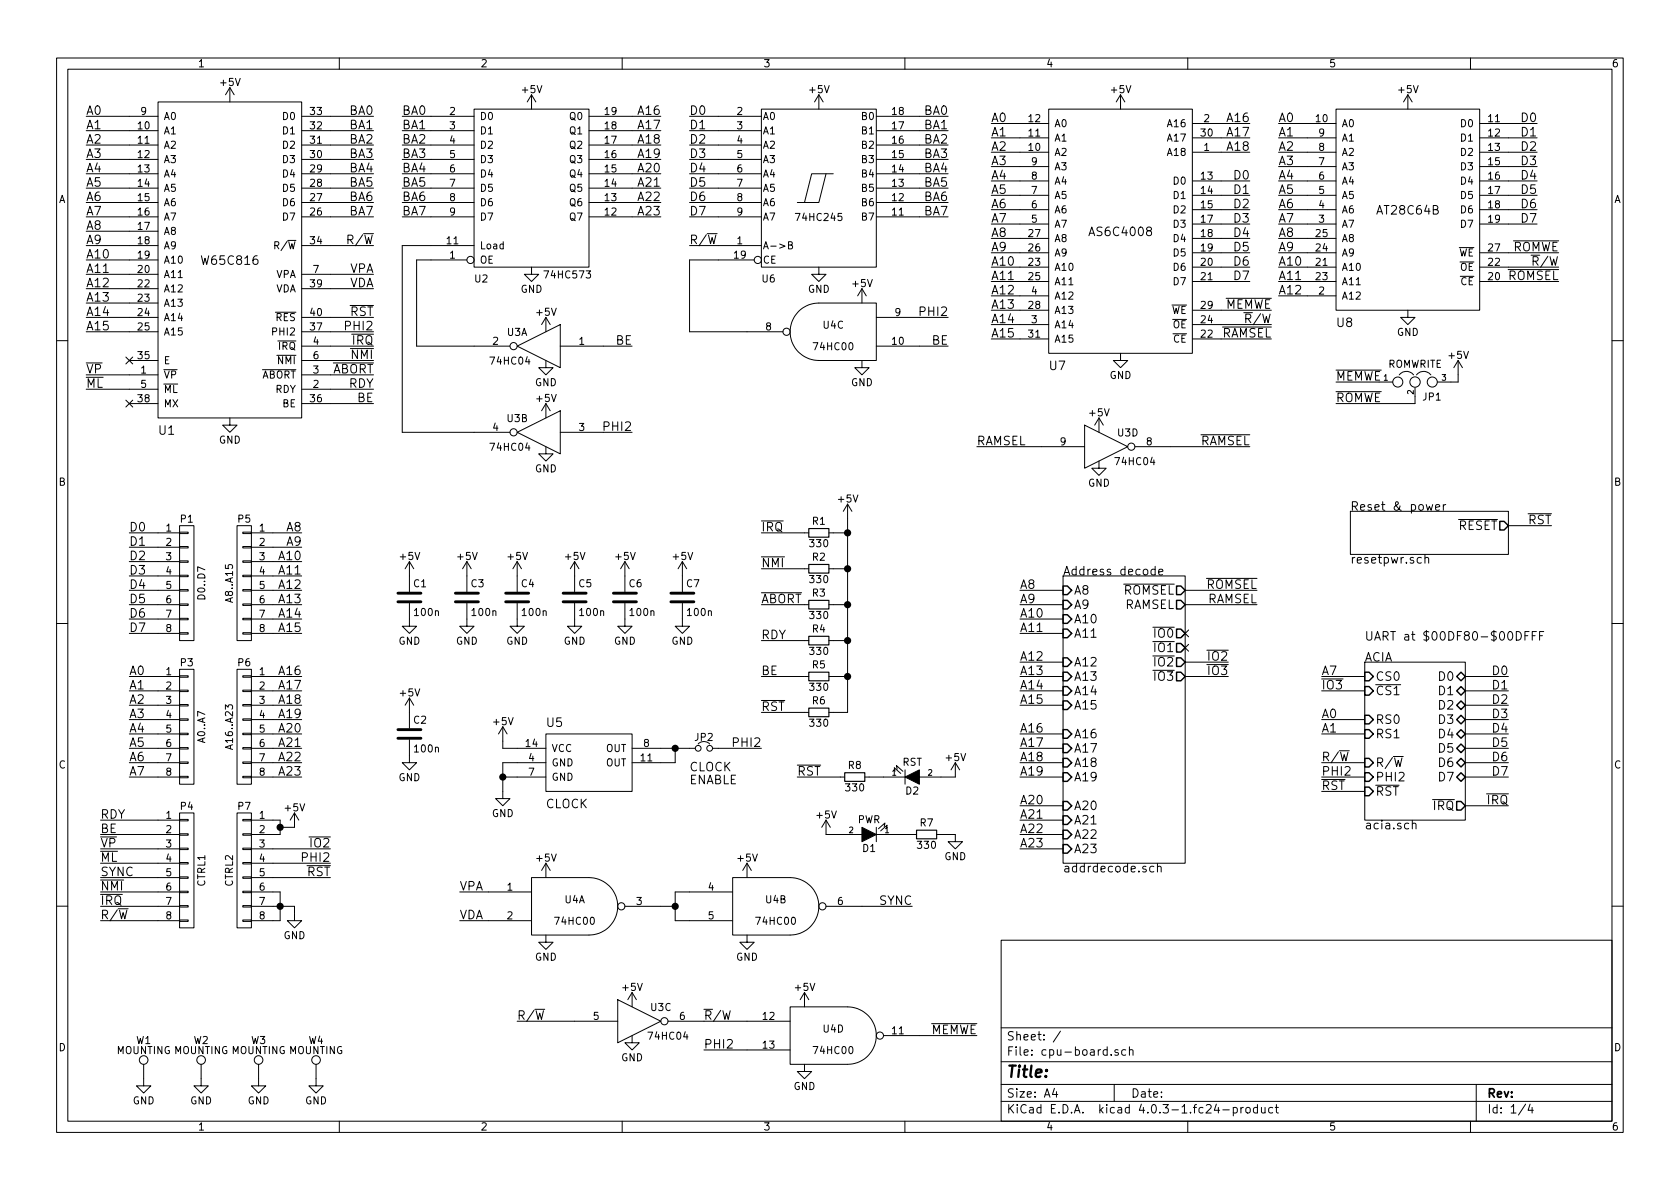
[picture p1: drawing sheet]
<svg xmlns="http://www.w3.org/2000/svg" width="297mm" height="210mm" viewBox="0 0 297 210" stroke-linecap="round" stroke-linejoin="round" font-family="sans-serif">
<defs><g id="words">
<text font-size="2.8" x="178" y="190.5">Title:</text>
<g font-size="2.1">
<text x="15.2" y="20.3">A0</text>
<text x="15.2" y="22.9">A1</text>
<text x="61.8" y="20.3">BA0</text>
<text x="61.8" y="22.9">BA1</text>
<text x="71.1" y="20.3">BA0</text>
<text x="71.1" y="22.9">BA1</text>
<text x="113" y="20.3">A16</text>
<text x="113" y="22.9">A17</text>
<text x="121.9" y="20.3">D0</text>
<text x="121.9" y="22.9">D1</text>
<text x="163.4" y="20.3">BA0</text>
<text x="163.4" y="22.9">BA1</text>
<text x="175.3" y="21.6">A0</text>
<text x="217.1" y="21.6">A16</text>
<text x="226.1" y="21.6">A0</text>
<text x="269.1" y="21.6">D0</text>
<text x="15.2" y="25.4">A2</text>
<text x="15.2" y="27.9">A3</text>
<text x="61.8" y="25.4">BA2</text>
<text x="61.8" y="27.9">BA3</text>
<text x="71.1" y="25.4">BA2</text>
<text x="71.1" y="27.9">BA3</text>
<text x="113" y="25.4">A18</text>
<text x="113" y="27.9">A19</text>
<text x="121.9" y="25.4">D2</text>
<text x="121.9" y="27.9">D3</text>
<text x="163.4" y="25.4">BA2</text>
<text x="163.4" y="27.9">BA3</text>
<text x="175.3" y="24.1">A1</text>
<text x="175.3" y="26.7">A2</text>
<text x="175.3" y="29.2">A3</text>
<text x="217.1" y="24.1">A17</text>
<text x="217.1" y="26.7">A18</text>
<text x="226.1" y="24.1">A1</text>
<text x="226.1" y="26.7">A2</text>
<text x="226.1" y="29.2">A3</text>
<text x="269.1" y="24.1">D1</text>
<text x="269.1" y="26.7">D2</text>
<text x="269.1" y="29.2">D3</text>
<text x="15.2" y="30.5">A4</text>
<text x="15.2" y="33">A5</text>
<text x="15.2" y="35.6">A6</text>
<text x="61.8" y="30.5">BA4</text>
<text x="61.8" y="33">BA5</text>
<text x="61.8" y="35.6">BA6</text>
<text x="71.1" y="30.5">BA4</text>
<text x="71.1" y="33">BA5</text>
<text x="71.1" y="35.6">BA6</text>
<text x="113" y="30.5">A20</text>
<text x="113" y="33">A21</text>
<text x="113" y="35.6">A22</text>
<text x="121.9" y="30.5">D4</text>
<text x="121.9" y="33">D5</text>
<text x="121.9" y="35.6">D6</text>
<text x="163.4" y="30.5">BA4</text>
<text x="163.4" y="33">BA5</text>
<text x="163.4" y="35.6">BA6</text>
<text x="175.3" y="31.7">A4</text>
<text x="175.3" y="34.3">A5</text>
<text x="218.3" y="31.7">D0</text>
<text x="218.3" y="34.3">D1</text>
<text x="226.1" y="31.7">A4</text>
<text x="226.1" y="34.3">A5</text>
<text x="269.1" y="31.7">D4</text>
<text x="269.1" y="34.3">D5</text>
<text x="15.2" y="38.1">A7</text>
<text x="15.2" y="40.6">A8</text>
<text x="61.8" y="38.1">BA7</text>
<text x="71.1" y="38.1">BA7</text>
<text x="113" y="38.1">A23</text>
<text x="121.9" y="38.1">D7</text>
<text x="163.4" y="38.1">BA7</text>
<text x="175.3" y="36.8">A6</text>
<text x="175.3" y="39.4">A7</text>
<text x="175.3" y="41.9">A8</text>
<text x="192.9" y="41.8">AS6C4008</text>
<text x="218.3" y="36.8">D2</text>
<text x="218.3" y="39.4">D3</text>
<text x="218.3" y="41.9">D4</text>
<text x="226.1" y="36.8">A6</text>
<text x="226.1" y="39.4">A7</text>
<text x="226.1" y="41.9">A8</text>
<text x="243.6" y="37.9">AT28C64B</text>
<text x="269.1" y="36.8">D6</text>
<text x="269.1" y="39.4">D7</text>
<text x="15.2" y="43.2">A9</text>
<text x="15.2" y="45.7">A10</text>
<text x="35.9" y="46.8">W65C816</text>
<text x="61.9" y="43.2">R/W</text>
<text x="121.9" y="43.2">R/W</text>
<text x="175.3" y="44.4">A9</text>
<text x="175.3" y="47">A10</text>
<text x="218.3" y="44.4">D5</text>
<text x="218.3" y="47">D6</text>
<text x="226.1" y="44.4">A9</text>
<text x="226.1" y="47">A10</text>
<text x="267.2" y="44.4">ROMWE</text>
<text x="271.5" y="47">R/W</text>
<text x="15.2" y="48.3">A11</text>
<text x="15.2" y="50.8">A12</text>
<text x="15.2" y="53.3">A13</text>
<text x="61.6" y="50.8">VDA</text>
<text x="61.7" y="48.3">VPA</text>
<text x="175.3" y="49.5">A11</text>
<text x="175.3" y="52.1">A12</text>
<text x="218.3" y="49.5">D7</text>
<text x="226.1" y="49.5">A11</text>
<text x="226.1" y="52.1">A12</text>
<text x="266.5" y="49.5">ROMSEL</text>
<text x="15.2" y="55.9">A14</text>
<text x="15.2" y="58.4">A15</text>
<text x="61.3" y="58.4">PHI2</text>
<text x="61.8" y="55.9">RST</text>
<text x="162.9" y="55.9">PHI2</text>
<text x="175.3" y="54.6">A13</text>
<text x="175.3" y="57.1">A14</text>
<text x="175.3" y="59.7">A15</text>
<text x="215.8" y="59.7">RAMSEL</text>
<text x="216.4" y="54.6">MEMWE</text>
<text x="220.7" y="57.1">R/W</text>
<text x="236.4" y="57.8">U8</text>
<text x="62.2" y="63.5">NMI</text>
<text x="62.3" y="61">IRQ</text>
<text x="108.8" y="61">BE</text>
<text x="164.7" y="61">BE</text>
<text x="185.6" y="65.5">U7</text>
<text x="15.2" y="66">VP</text>
<text x="15.2" y="68.6">ML</text>
<text x="58.5" y="66">ABORT</text>
<text x="61.6" y="68.6">RDY</text>
<text x="63.1" y="71.1">BE</text>
<text x="236.2" y="67.3">MEMWE</text>
<text x="236.2" y="71.1">ROMWE</text>
<text x="28.1" y="76.9">U1</text>
<text x="107" y="76.2">PHI2</text>
<text x="172.7" y="78.7">RAMSEL</text>
<text x="212" y="78.7">RAMSEL</text>
<text x="22.9" y="94">D0</text>
<text x="50.6" y="94">A8</text>
<text x="134.6" y="94">IRQ</text>
<text x="238.8" y="90.3">Reset &amp; power</text>
<text x="257.7" y="93.7">RESET</text>
<text x="270.1" y="92.7">RST</text>
<text x="22.9" y="96.5">D1</text>
<text x="22.9" y="99.1">D2</text>
<text x="22.9" y="101.6">D3</text>
<text x="49.5" y="99.1">A10</text>
<text x="49.5" y="101.6">A11</text>
<text x="50.6" y="96.5">A9</text>
<text x="134.6" y="100.3">NMI</text>
<text x="188" y="101.7">Address decode</text>
<text x="238.8" y="99.7">resetpwr.sch</text>
<text x="22.9" y="104.1">D4</text>
<text x="22.9" y="106.7">D5</text>
<text x="49.5" y="104.1">A12</text>
<text x="49.5" y="106.7">A13</text>
<text x="134.6" y="106.7">ABORT</text>
<text x="180.3" y="106.7">A9</text>
<text x="180.3" y="104.1">A8</text>
<text x="189.9" y="105.2">A8</text>
<text x="189.9" y="107.7">A9</text>
<text x="198.6" y="105.2">ROMSEL</text>
<text x="198.7" y="107.7">RAMSEL</text>
<text x="213.2" y="104.1">ROMSEL</text>
<text x="213.3" y="106.7">RAMSEL</text>
<text x="22.9" y="109.2">D6</text>
<text x="22.9" y="111.8">D7</text>
<text x="49.5" y="109.2">A14</text>
<text x="49.5" y="111.8">A15</text>
<text x="134.6" y="113">RDY</text>
<text x="180.3" y="109.2">A10</text>
<text x="180.3" y="111.8">A11</text>
<text x="189.9" y="110.2">A10</text>
<text x="189.9" y="112.8">A11</text>
<text x="204.2" y="112.8">IO0</text>
<text x="241.3" y="113.3">UART at $00DF80-$00DFFF</text>
<text x="22.9" y="119.4">A0</text>
<text x="49.5" y="119.4">A16</text>
<text x="134.6" y="119.4">BE</text>
<text x="180.3" y="119.4">A13</text>
<text x="180.3" y="116.8">A12</text>
<text x="189.9" y="117.9">A12</text>
<text x="204.2" y="115.3">IO1</text>
<text x="204.2" y="117.9">IO2</text>
<text x="213.7" y="116.8">IO2</text>
<text x="213.7" y="119.4">IO3</text>
<text x="233.7" y="119.4">A7</text>
<text x="241.3" y="117">ACIA</text>
<text x="264" y="119.4">D0</text>
<text x="22.9" y="121.9">A1</text>
<text x="22.9" y="124.5">A2</text>
<text x="49.5" y="121.9">A17</text>
<text x="49.5" y="124.5">A18</text>
<text x="134.6" y="125.7">RST</text>
<text x="180.3" y="121.9">A14</text>
<text x="180.3" y="124.5">A15</text>
<text x="189.9" y="120.4">A13</text>
<text x="189.9" y="122.9">A14</text>
<text x="189.9" y="125.5">A15</text>
<text x="204.2" y="120.4">IO3</text>
<text x="233.7" y="121.9">IO3</text>
<text x="243.2" y="120.4">CS0</text>
<text x="243.2" y="122.9">CS1</text>
<text x="254.4" y="120.4">D0</text>
<text x="254.4" y="122.9">D1</text>
<text x="254.4" y="125.5">D2</text>
<text x="264" y="121.9">D1</text>
<text x="264" y="124.5">D2</text>
<text x="22.9" y="127">A3</text>
<text x="22.9" y="129.5">A4</text>
<text x="49.5" y="127">A19</text>
<text x="49.5" y="129.5">A20</text>
<text x="96.7" y="128.5">U5</text>
<text x="180.3" y="129.5">A16</text>
<text x="189.9" y="130.6">A16</text>
<text x="233.7" y="127">A0</text>
<text x="233.7" y="129.5">A1</text>
<text x="243.2" y="128">RS0</text>
<text x="243.2" y="130.6">RS1</text>
<text x="254.4" y="128">D3</text>
<text x="254.4" y="130.6">D4</text>
<text x="264" y="127">D3</text>
<text x="264" y="129.5">D4</text>
<text x="22.9" y="132.1">A5</text>
<text x="22.9" y="134.6">A6</text>
<text x="22.9" y="137.2">A7</text>
<text x="49.5" y="132.1">A21</text>
<text x="49.5" y="134.6">A22</text>
<text x="49.5" y="137.2">A23</text>
<text x="121.9" y="136.4">CLOCK</text>
<text x="129.9" y="132.1">PHI2</text>
<text x="141" y="137.2">RST</text>
<text x="180.3" y="132.1">A17</text>
<text x="180.3" y="134.6">A18</text>
<text x="180.3" y="137.2">A19</text>
<text x="189.9" y="133.1">A17</text>
<text x="189.9" y="135.6">A18</text>
<text x="233.7" y="134.6">R/W</text>
<text x="233.7" y="137.2">PHI2</text>
<text x="243.2" y="135.6">R/W</text>
<text x="254.4" y="133.1">D5</text>
<text x="254.4" y="135.6">D6</text>
<text x="264" y="132.1">D5</text>
<text x="264" y="134.6">D6</text>
<text x="264" y="137.2">D7</text>
<text x="96.5" y="142.9">CLOCK</text>
<text x="121.9" y="138.7">ENABLE</text>
<text x="180.3" y="142.2">A20</text>
<text x="189.9" y="138.2">A19</text>
<text x="189.9" y="143.3">A20</text>
<text x="233.7" y="139.7">RST</text>
<text x="243.2" y="138.2">PHI2</text>
<text x="243.2" y="140.7">RST</text>
<text x="253.4" y="143.3">IRQ</text>
<text x="254.4" y="138.2">D7</text>
<text x="262.9" y="142.2">IRQ</text>
<text x="17.8" y="147.3">BE</text>
<text x="17.8" y="144.8">RDY</text>
<text x="17.8" y="149.9">VP</text>
<text x="55" y="149.9">IO2</text>
<text x="180.3" y="144.8">A21</text>
<text x="180.3" y="147.3">A22</text>
<text x="180.3" y="149.9">A23</text>
<text x="189.9" y="145.8">A21</text>
<text x="189.9" y="148.3">A22</text>
<text x="241.3" y="146.7">acia.sch</text>
<text x="17.8" y="154.9">SYNC</text>
<text x="17.8" y="152.4">ML</text>
<text x="53.7" y="152.4">PHI2</text>
<text x="54.2" y="154.9">RST</text>
<text x="188" y="154.3">addrdecode.sch</text>
<text x="189.9" y="150.9">A23</text>
<text x="17.8" y="160">IRQ</text>
<text x="17.8" y="157.5">NMI</text>
<text x="81.3" y="157.5">VPA</text>
<text x="155.4" y="160">SYNC</text>
<text x="17.8" y="162.6">R/W</text>
<text x="81.3" y="162.6">VDA</text>
<text x="91.4" y="180.3">R/W</text>
<text x="124.5" y="185.4">PHI2</text>
<text x="124.5" y="180.3">R/W</text>
<text x="164.3" y="182.9">MEMWE</text>
<text x="178" y="184">Sheet: /</text>
<text x="178" y="186.7">File: cpu-board.sch</text>
<text x="178" y="196.9">KiCad E.D.A. kicad 4.0.3-1.fc24-product</text>
<text x="178" y="194.1">Size: A4</text>
<text x="200" y="194.1">Date:</text>
<text x="263" y="194.1">Rev:</text>
<text x="263" y="196.9">Id: 1/4</text>
</g>
<g font-size="1.8">
<text x="35" y="11.9">1</text>
<text x="85" y="11.9">2</text>
<text x="135" y="11.9">3</text>
<text x="185" y="11.9">4</text>
<text x="235" y="11.9">5</text>
<text x="285" y="11.9">6</text>
<text x="39" y="15.2">+5V</text>
<text x="92.4" y="16.5">+5V</text>
<text x="143.2" y="16.5">+5V</text>
<text x="196.5" y="16.5">+5V</text>
<text x="247.3" y="16.5">+5V</text>
<text x="24.4" y="22.9">10</text>
<text x="24.9" y="20.3">9</text>
<text x="29" y="21.2">A0</text>
<text x="29" y="23.7">A1</text>
<text x="50.1" y="23.7">D1</text>
<text x="50.1" y="21.2">D0</text>
<text x="54.9" y="22.9">32</text>
<text x="54.9" y="20.3">33</text>
<text x="79.5" y="20.3">2</text>
<text x="79.5" y="22.9">3</text>
<text x="84.8" y="21.2">D0</text>
<text x="84.8" y="23.7">D1</text>
<text x="100.8" y="23.7">Q1</text>
<text x="100.8" y="21.2">Q0</text>
<text x="107" y="22.9">18</text>
<text x="107" y="20.3">19</text>
<text x="130.3" y="20.3">2</text>
<text x="130.3" y="22.9">3</text>
<text x="134.9" y="21.2">A0</text>
<text x="134.9" y="23.7">A1</text>
<text x="152.4" y="23.7">B1</text>
<text x="152.4" y="21.2">B0</text>
<text x="157.8" y="22.9">17</text>
<text x="157.8" y="20.3">18</text>
<text x="181.9" y="21.6">12</text>
<text x="186.4" y="22.5">A0</text>
<text x="206.6" y="22.5">A16</text>
<text x="212.9" y="21.6">2</text>
<text x="232.7" y="21.6">10</text>
<text x="237.2" y="22.5">A0</text>
<text x="258.3" y="22.5">D0</text>
<text x="263.2" y="21.6">11</text>
<text x="24.4" y="25.4">11</text>
<text x="24.4" y="27.9">12</text>
<text x="29" y="26.3">A2</text>
<text x="29" y="28.8">A3</text>
<text x="50.1" y="28.8">D3</text>
<text x="50.1" y="26.3">D2</text>
<text x="54.9" y="27.9">30</text>
<text x="54.9" y="25.4">31</text>
<text x="79.5" y="25.4">4</text>
<text x="79.5" y="27.9">5</text>
<text x="84.8" y="26.3">D2</text>
<text x="84.8" y="28.8">D3</text>
<text x="100.8" y="28.8">Q3</text>
<text x="100.8" y="26.3">Q2</text>
<text x="107" y="27.9">16</text>
<text x="107" y="25.4">17</text>
<text x="130.3" y="25.4">4</text>
<text x="130.3" y="27.9">5</text>
<text x="134.9" y="26.3">A2</text>
<text x="134.9" y="28.8">A3</text>
<text x="152.4" y="28.8">B3</text>
<text x="152.4" y="26.3">B2</text>
<text x="157.8" y="27.9">15</text>
<text x="157.8" y="25.4">16</text>
<text x="181.9" y="26.7">10</text>
<text x="181.9" y="24.1">11</text>
<text x="182.4" y="29.2">9</text>
<text x="186.4" y="27.6">A2</text>
<text x="186.4" y="25">A1</text>
<text x="206.6" y="27.6">A18</text>
<text x="206.6" y="25">A17</text>
<text x="212.4" y="24.1">30</text>
<text x="212.9" y="26.7">1</text>
<text x="233.2" y="29.2">7</text>
<text x="233.2" y="26.7">8</text>
<text x="233.2" y="24.1">9</text>
<text x="237.2" y="27.6">A2</text>
<text x="237.2" y="25">A1</text>
<text x="258.3" y="25">D1</text>
<text x="258.3" y="27.6">D2</text>
<text x="263.2" y="24.1">12</text>
<text x="263.2" y="26.7">13</text>
<text x="263.2" y="29.2">15</text>
<text x="10.4" y="35.9">A</text>
<text x="24.4" y="30.5">13</text>
<text x="24.4" y="33">14</text>
<text x="24.4" y="35.6">15</text>
<text x="29" y="31.4">A4</text>
<text x="29" y="33.9">A5</text>
<text x="50.1" y="33.9">D5</text>
<text x="50.1" y="31.4">D4</text>
<text x="54.9" y="35.6">27</text>
<text x="54.9" y="33">28</text>
<text x="54.9" y="30.5">29</text>
<text x="79.5" y="30.5">6</text>
<text x="79.5" y="33">7</text>
<text x="79.5" y="35.6">8</text>
<text x="84.8" y="31.4">D4</text>
<text x="84.8" y="33.9">D5</text>
<text x="100.8" y="33.9">Q5</text>
<text x="100.8" y="31.4">Q4</text>
<text x="107" y="35.6">13</text>
<text x="107" y="33">14</text>
<text x="107" y="30.5">15</text>
<text x="130.3" y="30.5">6</text>
<text x="130.3" y="33">7</text>
<text x="130.3" y="35.6">8</text>
<text x="134.9" y="31.4">A4</text>
<text x="134.9" y="33.9">A5</text>
<text x="152.4" y="33.9">B5</text>
<text x="152.4" y="31.4">B4</text>
<text x="157.8" y="35.6">12</text>
<text x="157.8" y="33">13</text>
<text x="157.8" y="30.5">14</text>
<text x="182.4" y="34.3">7</text>
<text x="182.4" y="31.7">8</text>
<text x="186.4" y="35.2">A5</text>
<text x="186.4" y="32.6">A4</text>
<text x="186.4" y="30.1">A3</text>
<text x="207.5" y="32.6">D0</text>
<text x="207.5" y="35.2">D1</text>
<text x="212.4" y="31.7">13</text>
<text x="212.4" y="34.3">14</text>
<text x="233.2" y="34.3">5</text>
<text x="233.2" y="31.7">6</text>
<text x="237.2" y="35.2">A5</text>
<text x="237.2" y="32.6">A4</text>
<text x="237.2" y="30.1">A3</text>
<text x="258.3" y="30.1">D3</text>
<text x="258.3" y="32.6">D4</text>
<text x="258.3" y="35.2">D5</text>
<text x="263.2" y="31.7">16</text>
<text x="263.2" y="34.3">17</text>
<text x="285.4" y="35.9">A</text>
<text x="24.4" y="38.1">16</text>
<text x="24.4" y="40.6">17</text>
<text x="29" y="36.4">A6</text>
<text x="29" y="39">A7</text>
<text x="29" y="41.5">A8</text>
<text x="50.1" y="39">D7</text>
<text x="50.1" y="36.4">D6</text>
<text x="54.9" y="38.1">26</text>
<text x="79.5" y="38.1">9</text>
<text x="84.8" y="36.4">D6</text>
<text x="84.8" y="39">D7</text>
<text x="100.8" y="39">Q7</text>
<text x="100.8" y="36.4">Q6</text>
<text x="107" y="38.1">12</text>
<text x="130.3" y="38.1">9</text>
<text x="134.9" y="36.4">A6</text>
<text x="134.9" y="39">A7</text>
<text x="141" y="39.1">74HC245</text>
<text x="152.4" y="39">B7</text>
<text x="152.4" y="36.4">B6</text>
<text x="157.8" y="38.1">11</text>
<text x="181.9" y="41.9">27</text>
<text x="182.4" y="39.4">5</text>
<text x="182.4" y="36.8">6</text>
<text x="186.4" y="40.3">A7</text>
<text x="186.4" y="37.7">A6</text>
<text x="207.5" y="37.7">D2</text>
<text x="207.5" y="40.3">D3</text>
<text x="212.4" y="36.8">15</text>
<text x="212.4" y="39.4">17</text>
<text x="212.4" y="41.9">18</text>
<text x="232.7" y="41.9">25</text>
<text x="233.2" y="39.4">3</text>
<text x="233.2" y="36.8">4</text>
<text x="237.2" y="40.3">A7</text>
<text x="237.2" y="37.7">A6</text>
<text x="258.3" y="37.7">D6</text>
<text x="258.3" y="40.3">D7</text>
<text x="263.2" y="36.8">18</text>
<text x="263.2" y="39.4">19</text>
<text x="24.4" y="43.2">18</text>
<text x="24.4" y="45.7">19</text>
<text x="29" y="44.1">A9</text>
<text x="29" y="46.6">A10</text>
<text x="48.9" y="44.1">R/W</text>
<text x="54.9" y="43.2">34</text>
<text x="79" y="43.2">11</text>
<text x="79.5" y="45.7">1</text>
<text x="84.8" y="46.6">OE</text>
<text x="84.8" y="44.1">Load</text>
<text x="129.8" y="45.7">19</text>
<text x="130.3" y="43.2">1</text>
<text x="134.9" y="44.1">A-&gt;B</text>
<text x="134.9" y="46.6">CE</text>
<text x="181.9" y="47">23</text>
<text x="181.9" y="44.4">26</text>
<text x="186.4" y="47.9">A10</text>
<text x="186.4" y="45.3">A9</text>
<text x="186.4" y="42.8">A8</text>
<text x="207.5" y="47.9">D6</text>
<text x="207.5" y="42.8">D4</text>
<text x="207.5" y="45.3">D5</text>
<text x="212.4" y="47">20</text>
<text x="212.4" y="44.4">19</text>
<text x="232.7" y="47">21</text>
<text x="232.7" y="44.4">24</text>
<text x="237.2" y="47.9">A10</text>
<text x="237.2" y="45.3">A9</text>
<text x="237.2" y="42.8">A8</text>
<text x="257.8" y="45.3">WE</text>
<text x="258" y="47.9">OE</text>
<text x="263.2" y="47">22</text>
<text x="263.2" y="44.4">27</text>
<text x="24.4" y="48.3">20</text>
<text x="24.4" y="50.8">22</text>
<text x="24.4" y="53.3">23</text>
<text x="29" y="49.1">A11</text>
<text x="29" y="51.7">A12</text>
<text x="48.6" y="51.7">VDA</text>
<text x="48.7" y="49.1">VPA</text>
<text x="54.9" y="50.8">39</text>
<text x="55.4" y="48.3">7</text>
<text x="84" y="49.9">U2</text>
<text x="92" y="51.8">GND</text>
<text x="96.6" y="49.2">74HC573</text>
<text x="134.8" y="49.9">U6</text>
<text x="142.8" y="51.8">GND</text>
<text x="150.8" y="50.7">+5V</text>
<text x="181.9" y="49.5">25</text>
<text x="182.4" y="52.1">4</text>
<text x="186.4" y="53">A12</text>
<text x="186.4" y="50.4">A11</text>
<text x="207.5" y="50.4">D7</text>
<text x="212.4" y="49.5">21</text>
<text x="232.7" y="49.5">23</text>
<text x="233.2" y="52.1">2</text>
<text x="237.2" y="53">A12</text>
<text x="237.2" y="50.4">A11</text>
<text x="258.1" y="50.4">CE</text>
<text x="263.2" y="49.5">20</text>
<text x="24.4" y="55.9">24</text>
<text x="24.4" y="58.4">25</text>
<text x="29" y="54.2">A13</text>
<text x="29" y="56.8">A14</text>
<text x="29" y="59.3">A15</text>
<text x="48.4" y="59.3">PHI2</text>
<text x="48.7" y="56.8">RES</text>
<text x="54.9" y="55.9">40</text>
<text x="54.9" y="58.4">37</text>
<text x="89.7" y="59.4">U3A</text>
<text x="94.9" y="55.8">+5V</text>
<text x="135.4" y="58.4">8</text>
<text x="145.6" y="58.1">U4C</text>
<text x="158.3" y="55.9">9</text>
<text x="181.9" y="59.7">31</text>
<text x="181.9" y="54.6">28</text>
<text x="182.4" y="57.1">3</text>
<text x="186.4" y="58">A14</text>
<text x="186.4" y="55.5">A13</text>
<text x="207" y="55.5">WE</text>
<text x="207.2" y="58">OE</text>
<text x="212.4" y="59.7">22</text>
<text x="212.4" y="57.1">24</text>
<text x="212.4" y="54.6">29</text>
<text x="247" y="59.4">GND</text>
<text x="24.4" y="63.5">35</text>
<text x="29" y="64.4">E</text>
<text x="49.1" y="64.4">NMI</text>
<text x="49.2" y="61.8">IRQ</text>
<text x="55.4" y="61">4</text>
<text x="55.4" y="63.5">6</text>
<text x="86.9" y="64.5">74HC04</text>
<text x="87.1" y="61">2</text>
<text x="102.4" y="61">1</text>
<text x="144.1" y="61.9">74HC00</text>
<text x="157.8" y="61">10</text>
<text x="186.4" y="60.6">A15</text>
<text x="207.3" y="60.6">CE</text>
<text x="245.3" y="65">ROMWRITE</text>
<text x="256.2" y="63.4">+5V</text>
<text x="24.4" y="71.1">38</text>
<text x="24.9" y="66">1</text>
<text x="24.9" y="68.6">5</text>
<text x="29" y="66.9">VP</text>
<text x="29" y="69.5">ML</text>
<text x="46" y="66.9">ABORT</text>
<text x="48.6" y="69.5">RDY</text>
<text x="54.9" y="71.1">36</text>
<text x="55.4" y="68.6">2</text>
<text x="55.4" y="66">3</text>
<text x="94.6" y="68.3">GND</text>
<text x="94.9" y="71.1">+5V</text>
<text x="150.4" y="68.3">GND</text>
<text x="196.2" y="67">GND</text>
<text x="251.6" y="70.8">JP1</text>
<text x="29" y="72">MX</text>
<text x="49.9" y="72">BE</text>
<text x="87.1" y="76.2">4</text>
<text x="89.7" y="74.6">U3B</text>
<text x="102.4" y="76.2">3</text>
<text x="192.7" y="73.6">+5V</text>
<text x="197.6" y="77.2">U3D</text>
<text x="38.7" y="78.4">GND</text>
<text x="86.9" y="79.7">74HC04</text>
<text x="94.6" y="83.5">GND</text>
<text x="187.5" y="78.7">9</text>
<text x="197.4" y="82.2">74HC04</text>
<text x="202.7" y="78.7">8</text>
<text x="10.4" y="85.9">B</text>
<text x="148.3" y="88.8">+5V</text>
<text x="192.4" y="86">GND</text>
<text x="285.4" y="85.9">B</text>
<text x="29.4" y="94">1</text>
<text x="32" y="92.4">P1</text>
<text x="42.1" y="92.4">P5</text>
<text x="45.9" y="94">1</text>
<text x="143.7" y="92.8">R1</text>
<text x="29.4" y="96.5">2</text>
<text x="29.4" y="99.1">3</text>
<text x="29.4" y="101.6">4</text>
<text x="45.9" y="96.5">2</text>
<text x="45.9" y="99.1">3</text>
<text x="45.9" y="101.6">4</text>
<text x="70.8" y="99">+5V</text>
<text x="80.9" y="99">+5V</text>
<text x="89.8" y="99">+5V</text>
<text x="100" y="99">+5V</text>
<text x="108.9" y="99">+5V</text>
<text x="119" y="99">+5V</text>
<text x="143.3" y="96.7">330</text>
<text x="143.7" y="99.1">R2</text>
<text x="29.4" y="104.1">5</text>
<text x="29.4" y="106.7">6</text>
<text x="36.3" y="105.9" transform="rotate(-90 36.3 105.9)">D0..D7</text>
<text x="41.2" y="106.3" transform="rotate(-90 41.2 106.3)">A8..A15</text>
<text x="45.9" y="104.1">5</text>
<text x="45.9" y="106.7">6</text>
<text x="73.2" y="103.8">C1</text>
<text x="83.3" y="103.8">C3</text>
<text x="92.2" y="103.8">C4</text>
<text x="102.4" y="103.8">C5</text>
<text x="111.3" y="103.8">C6</text>
<text x="121.4" y="103.8">C7</text>
<text x="143.3" y="103.1">330</text>
<text x="143.7" y="105.5">R3</text>
<text x="29.4" y="109.2">7</text>
<text x="29.4" y="111.8">8</text>
<text x="45.9" y="109.2">7</text>
<text x="45.9" y="111.8">8</text>
<text x="70.4" y="114">GND</text>
<text x="73.4" y="108.9">100n</text>
<text x="80.6" y="114">GND</text>
<text x="83.6" y="108.9">100n</text>
<text x="89.5" y="114">GND</text>
<text x="92.5" y="108.9">100n</text>
<text x="99.6" y="114">GND</text>
<text x="102.6" y="108.9">100n</text>
<text x="108.5" y="114">GND</text>
<text x="111.5" y="108.9">100n</text>
<text x="118.7" y="114">GND</text>
<text x="121.7" y="108.9">100n</text>
<text x="143.3" y="109.4">330</text>
<text x="143.7" y="111.8">R4</text>
<text x="29.4" y="119.4">1</text>
<text x="32" y="117.8">P3</text>
<text x="42.1" y="117.8">P6</text>
<text x="45.9" y="119.4">1</text>
<text x="143.3" y="115.8">330</text>
<text x="143.7" y="118.2">R5</text>
<text x="29.4" y="121.9">2</text>
<text x="29.4" y="124.5">3</text>
<text x="45.9" y="121.9">2</text>
<text x="45.9" y="124.5">3</text>
<text x="70.8" y="123.1">+5V</text>
<text x="143.3" y="122.1">330</text>
<text x="143.7" y="124.5">R6</text>
<text x="29.4" y="127">4</text>
<text x="29.4" y="129.5">5</text>
<text x="36.3" y="131.3" transform="rotate(-90 36.3 131.3)">A0..A7</text>
<text x="45.9" y="127">4</text>
<text x="45.9" y="129.5">5</text>
<text x="73.2" y="128">C2</text>
<text x="87.3" y="128.2">+5V</text>
<text x="122.9" y="131">JP2</text>
<text x="143.3" y="128.5">330</text>
<text x="10.4" y="135.9">C</text>
<text x="29.4" y="132.1">6</text>
<text x="29.4" y="134.6">7</text>
<text x="29.4" y="137.2">8</text>
<text x="41.2" y="132.3" transform="rotate(-90 41.2 132.3)">A16..A23</text>
<text x="45.9" y="132.1">6</text>
<text x="45.9" y="134.6">7</text>
<text x="45.9" y="137.2">8</text>
<text x="73.4" y="133">100n</text>
<text x="93" y="132.1">14</text>
<text x="93.5" y="134.6">4</text>
<text x="93.5" y="137.2">7</text>
<text x="97.5" y="135.5">GND</text>
<text x="97.5" y="133">VCC</text>
<text x="107" y="133">OUT</text>
<text x="107" y="135.5">OUT</text>
<text x="113.3" y="134.6">11</text>
<text x="113.8" y="132.1">8</text>
<text x="150" y="136">R8</text>
<text x="159.5" y="135.4">RST</text>
<text x="167.3" y="134.6">+5V</text>
<text x="285.4" y="135.9">C</text>
<text x="32" y="143.2">P4</text>
<text x="42.1" y="143.2">P7</text>
<text x="50.4" y="143.5">+5V</text>
<text x="70.4" y="138.1">GND</text>
<text x="97.5" y="138">GND</text>
<text x="149.7" y="139.9">330</text>
<text x="160.2" y="140.5">D2</text>
<text x="29.4" y="144.8">1</text>
<text x="29.4" y="147.3">2</text>
<text x="29.4" y="149.9">3</text>
<text x="45.9" y="144.8">1</text>
<text x="45.9" y="147.3">2</text>
<text x="45.9" y="149.9">3</text>
<text x="86.9" y="144.5">GND</text>
<text x="144.4" y="144.7">+5V</text>
<text x="151.6" y="145.6">PWR</text>
<text x="162.7" y="146.1">R7</text>
<text x="29.4" y="152.4">4</text>
<text x="29.4" y="154.9">5</text>
<text x="45.9" y="152.4">4</text>
<text x="45.9" y="154.9">5</text>
<text x="94.9" y="152.3">+5V</text>
<text x="130.5" y="152.3">+5V</text>
<text x="152.6" y="150.6">D1</text>
<text x="162.4" y="150.1">330</text>
<text x="167" y="152.1">GND</text>
<text x="29.4" y="157.5">6</text>
<text x="29.4" y="160">7</text>
<text x="36.3" y="156.8" transform="rotate(-90 36.3 156.8)">CTRL1</text>
<text x="41.2" y="156.8" transform="rotate(-90 41.2 156.8)">CTRL2</text>
<text x="45.9" y="157.5">6</text>
<text x="45.9" y="160">7</text>
<text x="89.7" y="157.5">1</text>
<text x="99.8" y="159.7">U4A</text>
<text x="112.5" y="160">3</text>
<text x="125.2" y="157.5">4</text>
<text x="135.4" y="159.7">U4B</text>
<text x="148.1" y="160">6</text>
<text x="29.4" y="162.6">8</text>
<text x="45.9" y="162.6">8</text>
<text x="50.1" y="166.1">GND</text>
<text x="89.7" y="162.6">2</text>
<text x="98.4" y="163.5">74HC00</text>
<text x="125.2" y="162.6">5</text>
<text x="133.9" y="163.5">74HC00</text>
<text x="94.6" y="169.9">GND</text>
<text x="130.1" y="169.9">GND</text>
<text x="110.1" y="175.2">+5V</text>
<text x="115.1" y="178.8">U3C</text>
<text x="140.6" y="175.2">+5V</text>
<text x="10.4" y="185.9">D</text>
<text x="24.1" y="184.6">W1</text>
<text x="34.2" y="184.6">W2</text>
<text x="44.4" y="184.6">W3</text>
<text x="54.6" y="184.6">W4</text>
<text x="104.9" y="180.3">5</text>
<text x="114.9" y="183.8">74HC04</text>
<text x="120.2" y="180.3">6</text>
<text x="134.9" y="180.3">12</text>
<text x="134.9" y="185.4">13</text>
<text x="145.6" y="182.6">U4D</text>
<text x="157.8" y="182.9">11</text>
<text x="285.4" y="185.9">D</text>
<text x="20.6" y="186.4">MOUNTING MOUNTING MOUNTING MOUNTING</text>
<text x="109.8" y="187.6">GND</text>
<text x="144.1" y="186.4">74HC00</text>
<text x="23.4" y="195.3">GND</text>
<text x="33.6" y="195.3">GND</text>
<text x="43.8" y="195.3">GND</text>
<text x="53.9" y="195.3">GND</text>
<text x="140.3" y="192.7">GND</text>
<text x="35" y="199.9">1</text>
<text x="85" y="199.9">2</text>
<text x="135" y="199.9">3</text>
<text x="185" y="199.9">4</text>
<text x="235" y="199.9">5</text>
<text x="285" y="199.9">6</text>
</g>
<g font-size="1.4">
<text x="244.7" y="67.3">1</text>
<text x="249.9" y="69.7" transform="rotate(-90 249.9 69.7)">2</text>
<text x="254.9" y="67.3">3</text>
<text x="157.7" y="137.2">1</text>
<text x="164.1" y="137.2">2</text>
<text x="150.1" y="147.3">2</text>
<text x="156.5" y="147.3">1</text>
</g>
</g></defs>
<g fill="none" stroke="#000" stroke-width=".18">
<path d="M10 10.3h277v189.9h-277zM12 12.2h273v186.1h-273zM27.9 18h25.4v55.9h-25.4zM40.6 15.5l-.7 1.3M40.6 15.5v2.5M40.6 15.5l.8 1.3M60 10.3v1.9M83.8 19.3h20.3v27.9h-20.3zM94 16.8l-.8 1.2M94 16.8v2.5M94 16.8l.7 1.2M110 10.3v1.9"/>
<path d="M134.6 19.3h20.3v27.9h-20.3zM144.8 16.8l-.8 1.2M144.8 16.8v2.5M144.8 16.8l.7 1.2M160 10.3v1.9M185.4 19.3h25.4v43.2h-25.4zM198.1 16.8l-.7 1.2M198.1 16.8v2.5M198.1 16.8l.8 1.2M210 10.3v1.9M236.2 19.3h25.4v35.6h-25.4zM248.9 16.8l-.7 1.2"/>
<path d="M248.9 16.8v2.5M248.9 16.8l.8 1.2M260 10.3v1.9M15.2 20.6h12.7M15.2 23.1h12.7M15.2 28.2h12.7M15.2 25.6h12.7M15.2 30.7h12.7M15.2 33.3h12.7M15.2 35.8h12.7M15.2 38.3h12.7M53.3 20.6h12.7"/>
<path d="M53.3 23.1h12.7M53.3 28.2h12.7M53.3 25.6h12.7M53.3 30.7h12.7M53.3 33.3h12.7M53.3 35.8h12.7M53.3 38.3h12.7M71.1 20.6h12.7M71.1 23.1h12.7M71.1 28.2h12.7M71.1 25.6h12.7M71.1 30.7h12.7"/>
<path d="M71.1 33.3h12.7M71.1 35.8h12.7M71.1 38.3h12.7M104.1 20.6h12.7M104.1 23.1h12.7M104.1 28.2h12.7M104.1 25.6h12.7M104.1 30.7h12.7M104.1 33.3h12.7M104.1 35.8h12.7M104.1 38.3h12.7M121.9 20.6h12.7"/>
<path d="M121.9 23.1h12.7M121.9 28.2h12.7M121.9 25.6h12.7M121.9 30.7h12.7M121.9 33.3h12.7M121.9 35.8h12.7M121.9 38.3h12.7M146 30.7l-1.2 5.1h-2.6M147.3 30.7h-3.8l-1.3 5.1h-1.2M154.9 20.6h12.7M154.9 23.1h12.7M154.9 28.2h12.7"/>
<path d="M154.9 25.6h12.7M154.9 30.7h12.7M154.9 33.3h12.7M154.9 35.8h12.7M154.9 38.3h12.7M175.3 26.9h10.1M175.3 21.8h10.1M175.3 39.6h10.1M175.3 37.1h10.1M175.3 34.5h10.1M175.3 32h10.1M175.3 29.5h10.1"/>
<path d="M175.3 24.4h10.1M210.8 26.9h10.2M210.8 21.8h10.2M210.8 39.6h10.2M210.8 37.1h10.2M210.8 34.5h10.2M210.8 32h10.2M210.8 24.4h10.2M226.1 26.9h10.1M226.1 21.8h10.1M226.1 39.6h10.1M226.1 37.1h10.1"/>
<path d="M226.1 34.5h10.1M226.1 32h10.1M226.1 29.5h10.1M226.1 24.4h10.1M261.6 26.9h10.2M261.6 21.8h10.2M261.6 39.6h10.2M261.6 37.1h10.2M261.6 34.5h10.2M261.6 32h10.2M261.6 29.5h10.2M261.6 24.4h10.2"/>
<path d="M15.2 48.5h12.7M15.2 56.1h12.7M15.2 51h12.7M15.2 53.6h12.7M15.2 43.4h12.7M15.2 58.7h12.7M15.2 40.9h12.7M15.2 46h12.7M48.7 55.2h3.6M53.3 48.5h12.7M53.3 56.1h12.7M53.3 51h12.7"/>
<path d="M53.3 43.4h12.7M53.3 58.7h12.7M61.9 54h4.1M62.2 59.1h3.8M82.5 46h-8.8v15.2h16.5M83.8 43.4h-12.7v33h19.1M94 47.2v1.3h1.2l-1.2 1.3-1.3-1.3h1.3M96.5 56.1l-.7 1.3M96.5 56.1v2.6M96.5 56.1l.8 1.3M121.9 43.4h12.7M125 41.3h1.8"/>
<path d="M133.3 46h-11.4v12.7h16.5M139.4 43.3l.6-.1v-.4l-.6-.1v1.3h.5l.2-.1v-.3l-.2-.3M141.2 55.1a5.1 5.1 0 0 1 3.6-1.5h10.1v10.1h-10.1a5.1 5.1 0 0 1-4.7-3.1 5.1 5.1 0 0 1 1.1-5.5zM144.8 47.2v1.3h1.2l-1.2 1.3-1.3-1.3h1.3M152.4 51l-.8 1.3M152.4 51v2.6M152.4 51l.8 1.3M154.9 56.1h12.7M175.3 57.4h10.1M175.3 52.3h10.1M175.3 47.2h10.1M175.3 49.8h10.1"/>
<path d="M175.3 59.9h10.1M175.3 44.7h10.1M175.3 42.2h10.1M175.3 54.9h10.1M210.8 57.4h14M210.8 47.2h10.2M210.8 49.8h10.2M210.8 59.9h14M210.8 44.7h10.2M210.8 42.2h10.2M210.8 54.9h14M216.2 57.8h8.6"/>
<path d="M216.8 52.8h8M226.1 52.3h10.1M226.1 47.2h10.1M226.1 49.8h10.1M226.1 44.7h10.1M226.1 42.2h10.1M248.9 54.9v1.2h1.3l-1.3 1.3-1.3-1.3h1.3M261.6 47.2h14M261.6 49.8h14M261.6 44.7h14M266.6 47.7h9M267.6 42.6h8"/>
<path d="M10 60.2h2M15.2 66.3h12.7M15.2 68.8h12.7M22.3 70.8l1.2 1.2M22.3 63.1l1.2 1.3M22.9 63.7h5M22.9 71.4h5M23.5 70.8l-1.2 1.2M23.5 63.1l-1.2 1.3M40.6 73.9v1.3h1.3l-1.3 1.2-1.2-1.2h1.2M46.4 65.4h5.9M48.9 62.8h3.4"/>
<path d="M49.1 60.3h3.2M53.3 66.3h12.7M53.3 68.8h12.7M53.3 61.2h12.7M53.3 63.7h12.7M53.3 71.4h12.7M58.9 64.2h7.1M62 61.6h4M91.4 61.2l7.7-3.8v7.6zM91.4 76.4l7.7-3.8v7.7zM96.5 63.7v1.3h1.3l-1.3 1.3-1.3-1.3h1.3M96.5 79v1.3h1.3l-1.3 1.2-1.3-1.2h1.3"/>
<path d="M96.5 71.4v2.5M96.5 71.4l-.7 1.2M96.5 71.4l.8 1.2M99.1 61.2h12.7M99.1 76.4h12.7M152.4 63.7v1.3h1.3l-1.3 1.3-1.3-1.3h1.3M154.9 61.2h12.7M172.7 79h19.1M191.8 75.2l7.6 3.8-7.6 3.8zM194.3 73.9l.8 1.3M194.3 73.9v2.5M194.3 73.9l-.8 1.3"/>
<path d="M198.1 62.5v1.2h1.3l-1.3 1.3-1.3-1.3h1.3M200.7 79h20.3M212.3 76.9h8.7M236.2 67.6h10.1M236.2 65.5h8M236.2 69.3h8M247.4 66.3a1.62 1.62 0 0 1 2.5 0M250.2 70.1v1.3h-14M250.4 66.3a1.62 1.62 0 0 1 2.6 0M257.8 63.7v3.9h-3.7M257.8 63.7l-.8 1.3M257.8 63.7l.8 1.3"/>
<path d="M285 60.2h2M22.9 94.2h8.8M22.9 96.8h8.8M22.9 99.3h8.8M31.7 93h2.6v20.3h-2.6zM31.7 99.2h1.6v.2h-1.6zM31.7 96.6h1.6v.3h-1.6zM31.7 94.1h1.6v.3h-1.6zM41.9 93h2.5v20.3h-2.5zM42.9 99.2h1.5v.2h-1.5zM42.9 96.6h1.5v.3h-1.5zM42.9 94.1h1.5v.3h-1.5z"/>
<path d="M44.4 94.2h8.9M44.4 96.8h8.9M44.4 99.3h8.9M72.4 99.3l-.8 1.3M72.4 99.3v5.3M72.4 99.3l.8 1.3M82.5 99.3l-.7 1.3M82.5 99.3v5.3M82.5 99.3l.8 1.3M91.4 99.3l-.7 1.3M91.4 99.3v5.3M91.4 99.3l.8 1.3"/>
<path d="M101.6 99.3l-.8 1.3M101.6 99.3v5.3M101.6 99.3l.8 1.3M110.5 99.3l-.8 1.3M110.5 99.3v5.3M110.5 99.3l.8 1.3M120.6 99.3l-.7 1.3M120.6 99.3v5.3M120.6 99.3l.8 1.3M134.6 94.2h8.4M134.6 92.1h3.9M134.6 98.5h4.1"/>
<path d="M146.6 94.2h3.3M149.9 89.1l-.8 1.3M149.9 89.1v36.9h-3.3M149.9 89.1l.7 1.3M194.3 81.5v1.3h-1.3l1.3 1.3 1.3-1.3h-1.3M238.8 90.4h27.9v7.6h-27.9zM251.9 98.7l.1-.1a.36 .36 0 0 1 .6 .2v.8M251.9 98.1v1.5M253.8 89.7l.8-.1-.1-.3-.4-.1-.3 .3 .1 .7h.6M255.2 89.2v1M255.6 89.2l-.3 .1-.1 .2M257.9 91.9h6.9"/>
<path d="M266.7 93h7.6M270.2 90.9h4.1M10 110.3h2M22.9 106.9h8.8M22.9 119.6h8.8M22.9 101.8h8.8M22.9 104.4h8.8M22.9 109.5h8.8M22.9 112h8.8M31.7 111.9h1.6v.2h-1.6zM31.7 109.3h1.6v.3h-1.6zM31.7 106.8h1.6v.3h-1.6z"/>
<path d="M31.7 104.3h1.6v.2h-1.6zM31.7 101.7h1.6v.3h-1.6zM31.7 118.4h2.6v20.3h-2.6zM31.7 119.5h1.6v.3h-1.6zM41.9 118.4h2.5v20.3h-2.5zM42.9 111.9h1.5v.2h-1.5zM42.9 109.3h1.5v.3h-1.5zM42.9 106.8h1.5v.3h-1.5zM42.9 104.3h1.5v.2h-1.5zM42.9 101.7h1.5v.3h-1.5zM42.9 119.5h1.5v.3h-1.5zM44.4 106.9h8.9"/>
<path d="M44.4 119.6h8.9M44.4 101.8h8.9M44.4 104.4h8.9M44.4 109.5h8.9M44.4 112h8.9M72.4 106.7v4h1.3l-1.3 1.3-1.3-1.3h1.3M82.5 106.7v4h1.3l-1.3 1.3-1.2-1.3h1.2M91.4 106.7v4h1.3l-1.3 1.3-1.2-1.3h1.2M101.6 106.7v4h1.3l-1.3 1.3-1.3-1.3h1.3M110.5 106.7v4h1.3l-1.3 1.3-1.3-1.3h1.3M120.6 106.7v4h1.3l-1.3 1.3-1.2-1.3h1.2M134.6 104.8h7.1"/>
<path d="M134.6 100.6h8.4M134.6 106.9h8.4M134.6 113.3h8.4M134.6 119.6h8.4M146.6 100.6h3.3M146.6 106.9h3.3M146.6 113.3h3.3M146.6 119.6h3.3M180.3 106.9h7.7M180.3 119.6h7.7M180.3 104.4h7.7M180.3 109.5h7.7"/>
<path d="M180.3 112h7.7M180.3 117.1h7.7M188 101.8h21.5v50.8h-21.5zM198.7 103.3h8.9M203.8 110.9h3.8M203.8 113.5h3.8M203.8 116h3.8M203.8 118.5h3.8M204.2 100.7a.48 .48 0 0 0-.6 .1v.7a.48 .48 0 0 0 .6 .1M204.2 100.1v1.6M204.9 101.2l.7-.2-.1-.3h-.4l-.2 .2 .1 .7h.5M208.9 111.4l1.3 1.2"/>
<path d="M208.9 113.9l1.3 1.3M209.5 106.9h12.7M209.5 119.6h7.7M209.5 104.4h12.7M209.5 117.1h7.7M210.2 111.4l-1.3 1.2M210.2 113.9l-1.3 1.3M213.3 102.3h8.9M213.4 115h3.8M213.4 117.5h3.8M233.7 119.6h7.6M241.3 117.1h17.8v27.9h-17.8z"/>
<path d="M259.1 119.6h7.6M269.6 112.4h.5M270.4 111.7h-.8v1.5M270.9 112.4h.5M271.7 111.7h-.8v1.5M272.2 112.4h.5M272.9 111.7h-.7v1.5M285 110.3h2M22.9 122.2h8.8M22.9 124.7h8.8M22.9 127.2h8.8M22.9 129.8h8.8"/>
<path d="M22.9 132.3h8.8M22.9 134.9h8.8M22.9 137.4h8.8M31.7 137.3h1.6v.2h-1.6zM31.7 134.7h1.6v.3h-1.6zM31.7 132.2h1.6v.3h-1.6zM31.7 129.7h1.6v.2h-1.6zM31.7 127.1h1.6v.3h-1.6zM31.7 124.6h1.6v.2h-1.6zM31.7 122h1.6v.3h-1.6zM42.9 137.3h1.5v.2h-1.5zM42.9 134.7h1.5v.3h-1.5z"/>
<path d="M42.9 132.2h1.5v.3h-1.5zM42.9 129.7h1.5v.2h-1.5zM42.9 127.1h1.5v.3h-1.5zM42.9 124.6h1.5v.2h-1.5zM42.9 122h1.5v.3h-1.5zM44.4 122.2h8.9M44.4 124.7h8.9M44.4 127.2h8.9M44.4 129.8h8.9M44.4 132.3h8.9M44.4 134.9h8.9M44.4 137.4h8.9"/>
<path d="M72.4 130.8v4.1h1.3l-1.3 1.2-1.3-1.2h1.3M72.4 123.4v5.4M72.4 123.4l-.8 1.3M72.4 123.4l.8 1.3M88.9 128.5v3.8h7.6M88.9 137.4h7.6M88.9 128.5l-.8 1.3M88.9 128.5l.8 1.3M96.5 129.8h15.3v10.1h-15.3zM96.5 134.9h-7.6v6.3h1.3l-1.3 1.3-1.3-1.3h1.3M111.8 132.3h11.1M119.4 132.3v2.6h-7.6"/>
<path d="M126 132.3h8.6M134.6 123.9h4.2M134.6 126h8.4M141 137.4h8.4M141 135.3h4.1M152.9 137.4h7.1M158.2 136.4l-.1-.6 1.2 1M158.6 136l-.1-.6 1.1 1M160 136.1v2.6M168.9 134.9v2.5h-6.3M168.9 134.9l-.8 1.2M168.9 134.9l.8 1.2"/>
<path d="M180.3 122.2h7.7M180.3 124.7h7.7M180.3 129.8h7.7M180.3 132.3h7.7M180.3 134.9h7.7M180.3 137.4h7.7M233.7 122.2h7.6M233.7 127.2h7.6M233.7 129.8h7.6M233.7 134.9h7.6M233.7 137.4h7.6M233.7 137.8h4.1"/>
<path d="M233.7 139.9h7.6M233.7 120.1h3.8M236.8 132.8h1.8M243.2 121.1h4.4M243.2 138.9h4.2M246.4 133.8h1.7M259.1 122.2h7.6M259.1 124.7h7.6M259.1 127.2h7.6M259.1 129.8h7.6M259.1 132.3h7.6M259.1 134.9h7.6"/>
<path d="M259.1 137.4h7.6M17.8 158.2h3.8M17.8 155.6h4.1M17.8 145h13.9M17.8 147.6h13.9M17.8 155.2h13.9M17.8 152.6h13.9M17.8 157.7h13.9M17.8 150.1h13.9M31.7 143.8h2.6v20.3h-2.6zM31.7 157.6h1.6v.3h-1.6zM31.7 155.1h1.6v.2h-1.6z"/>
<path d="M31.7 152.5h1.6v.3h-1.6zM31.7 150h1.6v.2h-1.6zM31.7 147.4h1.6v.3h-1.6zM31.7 144.9h1.6v.3h-1.6zM41.9 143.8h2.5v20.3h-2.5zM42.9 157.6h1.5v.3h-1.5zM42.9 155.1h1.5v.2h-1.5zM42.9 152.5h1.5v.3h-1.5zM42.9 150h1.5v.2h-1.5zM42.9 147.4h1.5v.3h-1.5zM42.9 144.9h1.5v.3h-1.5zM44.4 145h5.1v2.6h-5.1"/>
<path d="M44.4 157.7h5.1v5.1h-5.1M44.4 155.2h14M44.4 152.6h14M44.4 150.1h14M52.1 143.8l.7 1.2M52.1 143.8v2.5h-2.6M52.1 143.8l-.8 1.2M54.3 153.1h4.1M54.6 148h3.8M81.3 157.7h12.7M94 155.2h10.1a5.1 5.1 0 0 1 5.1 5.1 5.1 5.1 0 0 1-5.1 5h-10.1zM96.5 152.6v2.6"/>
<path d="M96.5 152.6l-.7 1.3M96.5 152.6l.8 1.3M129.5 155.2h10.2a5.1 5.1 0 0 1 5.1 5.1 5.1 5.1 0 0 1-5.1 5h-10.2zM129.5 157.7h-10.1v5.1h10.1M132.1 152.6l-.8 1.3M132.1 152.6v2.6M132.1 152.6l.7 1.3M146 145v2.6h6.4M146 145l-.7 1.3M146 145l.8 1.3M154.9 147.6h7.2M154.9 146.3v2.5"/>
<path d="M156.3 146.2l.2-.7-1.2 1.1M156.7 146.6l.1-.7-1.1 1M165.6 147.6h3.3v1.2h-1.3l1.3 1.3 1.3-1.3h-1.3M180.3 145h7.7M180.3 147.6h7.7M180.3 150.1h7.7M180.3 142.5h7.7M204 153.3a.48 .48 0 0 0-.6 0v.7a.48 .48 0 0 0 .6 .1M204.6 153.3h.1a.36 .36 0 0 1 .6 .1v.8M204.6 152.7v1.5M249.7 145.7l.1-.1a.36 .36 0 0 1 .6 .2v.8M249.7 145.1v1.5"/>
<path d="M253.3 141.4h3.8M259.1 142.5h7.6M262.8 140.4h3.9M10 160.2h2M17.8 160.3h13.9M17.8 162.8h13.9M20.9 160.7h1.8M31.7 162.7h1.6v.2h-1.6zM31.7 160.1h1.6v.3h-1.6zM42.9 162.7h1.5v.2h-1.5zM42.9 160.1h1.5v.3h-1.5zM44.4 160.3h7.7v2.5h-1.3l1.3 1.3 1.2-1.3h-1.2"/>
<path d="M81.3 162.8h12.7M94.6 178.5h1.7M96.5 165.3v1.3h1.3l-1.3 1.3-1.3-1.3h1.3M109.2 176.8l7.6 3.8-7.6 3.8zM110.5 160.3h8.9M111.8 175.5l.7 1.3M111.8 175.5v2.5M111.8 175.5l-.8 1.3M132.1 165.3v1.3h1.2l-1.2 1.3-1.3-1.3h1.3M139.7 178h10.2a5.1 5.1 0 0 1 5 5.1 5.1 5.1 0 0 1-5 5.1h-10.2zM142.2 175.5l-.7 1.3M142.2 175.5v2.5"/>
<path d="M142.2 175.5l.8 1.3M146 160.3h15.3M177 166.3h108v32h-108zM285 160.2h2M25.4 188.2v3.8h1.3l-1.3 1.3-1.3-1.3h1.3M35.6 188.2v3.8h1.2l-1.2 1.3-1.3-1.3h1.3M45.7 188.2v3.8h1.3l-1.3 1.3-1.3-1.3h1.3M55.9 188.2v3.8h1.2l-1.2 1.3-1.3-1.3h1.3M60 198.3v1.9M91.4 180.6h17.8M110 198.3v1.9M111.8 183.1v1.3h-1.3l1.3 1.3 1.2-1.3h-1.2"/>
<path d="M118.1 180.6h21.6M124.5 185.7h15.2M142.2 188.2v1.3h1.3l-1.3 1.2-1.2-1.2h1.2M156.2 183.1h16.5M160 198.3v1.9M164.7 181h8M177 194.8h108M177 191.8h108M177 187.8h108M177 181.8h108M186.4 192.5l-.3 1h.9M186.8 193v1"/>
<path d="M187.5 182.3l-1.3 2M196.5 186.5v.1M197 191.8v3M197.7 185.7a.37 .37 0 0 0-.6 .1l.1 .2 .5 .2 .1 .1-.3 .3-.4-.1M199 185.7l-.4-.1-.3 .3 .1 .6 .2 .1 .4-.1M199.7 185.7l.2-.1 .4 .1v.9M199.7 185.1v1.5M210 198.3v1.9M216.2 196.3h1.1M218.1 195.9l.4-.1 .3 .3-.2 .6h-.5M218.1 195.8v1.5M219.4 195.8v1"/>
<path d="M219.8 195.8l-.4 .3M220.3 196l.2-.2 .5 .2 .1 .5-.2 .2-.4 .1-.2-.1zM222.3 195.9l-.4-.1-.3 .3 .1 .6 .2 .1 .4-.1M222.3 195.3v1.5M223 195.8l.1 .9 .4 .1 .2-.1M223.7 195.8v1M225 195.9l-.4-.1-.3 .3 .1 .6 .2 .1 .4-.1M225.5 195.8h.5M225.7 195.3v1.3l.3 .2M260 198.3v1.9M261 191.8v6.5M269.7 195.2l-1.2 2"/>
<path d="M270.5 195.2l-.3 1.1h.9M270.9 195.8v1"/>
<circle cx="83.2" cy="46" r=".63"/>
<circle cx="134" cy="46" r=".63"/>
<circle cx="139.1" cy="58.7" r=".63"/>
<circle cx="90.8" cy="61.2" r=".63"/>
<circle cx="90.8" cy="76.4" r=".63"/>
<circle cx="200" cy="79" r=".63"/>
<circle cx="247.1" cy="67.6" r=".89"/>
<circle cx="250.2" cy="67.6" r=".91"/>
<circle cx="253.2" cy="67.6" r=".89"/>
<circle cx="123.4" cy="132.3" r=".51"/>
<circle cx="125.5" cy="132.3" r=".51"/>
<circle cx="109.9" cy="160.3" r=".63"/>
<circle cx="145.4" cy="160.3" r=".63"/>
<circle cx="25.4" cy="187.4" r=".76"/>
<circle cx="35.6" cy="187.4" r=".76"/>
<circle cx="45.7" cy="187.4" r=".76"/>
<circle cx="55.9" cy="187.4" r=".76"/>
<circle cx="117.5" cy="180.6" r=".63"/>
<circle cx="155.6" cy="183.1" r=".63"/>
</g>
<path d="M143 93.5h3.6v1.5h-3.6zM143 99.8h3.6v1.5h-3.6zM143 106.2h3.6v1.5h-3.6zM143 112.5h3.6v1.5h-3.6zM143 118.9h3.6v1.5h-3.6zM143 125.2h3.6v1.5h-3.6zM149.4 136.6h3.5v1.6h-3.5zM162.1 146.8h3.5v1.5h-3.5z" fill="none" stroke="#000" stroke-width=".2"/>
<g fill="#000" stroke="#000" stroke-width=".25">
<circle cx="149.9" cy="94.2" r=".51"/>
<circle cx="149.9" cy="119.6" r=".51"/>
<circle cx="149.9" cy="113.3" r=".51"/>
<circle cx="149.9" cy="106.9" r=".51"/>
<circle cx="149.9" cy="100.6" r=".51"/>
<circle cx="88.9" cy="137.4" r=".51"/>
<circle cx="119.4" cy="132.3" r=".51"/>
<circle cx="49.5" cy="146.3" r=".51"/>
<circle cx="49.5" cy="160.3" r=".51"/>
<circle cx="119.4" cy="160.3" r=".51"/>
</g>
<g fill="none" stroke="#000" stroke-width=".25">
<path d="M265.2 92.2h.7l.8 .8-.8 .7h-.7zM188 118.9h.7l.8 .7-.8 .8h-.7zM188 108.7h.7l.8 .8-.8 .7h-.7zM188 111.2h.7l.8 .8-.8 .8h-.7zM188 116.3h.7l.8 .8-.8 .8h-.7zM188 103.6h.7l.8 .8-.8 .8h-.7zM188 106.2h.7l.8 .7-.8 .8h-.7zM208 103.6h.8l.7 .8-.7 .8h-.8zM208 106.2h.8l.7 .7-.7 .8h-.8zM208 111.2h.8l.7 .8-.7 .8h-.8zM208 113.8h.8l.7 .7-.7 .8h-.8zM208 116.3h.8l.7 .8-.7 .8h-.8z"/>
<path d="M208 118.9h.8l.7 .7-.7 .8h-.8zM241.3 118.9h.8l.7 .7-.7 .8h-.8zM258.3 118.9l.8 .7-.8 .8-.7-.8zM188 121.4h.7l.8 .8-.8 .7h-.7zM188 123.9h.7l.8 .8-.8 .8h-.7zM188 129h.7l.8 .8-.8 .8h-.7zM188 131.6h.7l.8 .7-.8 .8h-.7zM188 134.1h.7l.8 .8-.8 .7h-.7zM188 136.6h.7l.8 .8-.8 .8h-.7zM241.3 121.4h.8l.7 .8-.7 .7h-.8zM241.3 126.5h.8l.7 .7-.7 .8h-.8zM241.3 129h.8l.7 .8-.7 .8h-.8z"/>
<path d="M241.3 134.1h.8l.7 .8-.7 .7h-.8zM241.3 136.6h.8l.7 .8-.7 .8h-.8zM241.3 139.2h.8l.7 .7-.7 .8h-.8zM257.6 122.2l.7-.8 .8 .8-.8 .7zM257.6 124.7l.7-.8 .8 .8-.8 .8zM257.6 129.8l.7-.8 .8 .8-.8 .8zM257.6 134.9l.7-.8 .8 .8-.8 .7zM257.6 137.4l.7-.8 .8 .8-.8 .8zM258.3 126.5l.8 .7-.8 .8-.7-.8zM258.3 131.6l.8 .7-.8 .8-.7-.8zM188 141.7h.7l.8 .8-.8 .8h-.7zM188 144.3h.7l.8 .7-.8 .8h-.7z"/>
<path d="M188 146.8h.7l.8 .8-.8 .7h-.7zM188 149.3h.7l.8 .8-.8 .8h-.7zM257.6 141.7h.7l.8 .8-.8 .8h-.7z"/>
</g>
<g fill="none" stroke="#000" stroke-width=".51">
<path d="M70.4 106.4h4M70.4 104.9h4M80.5 106.4h4.1M80.5 104.9h4.1M89.4 106.4h4.1M89.4 104.9h4.1M99.6 106.4h4M99.6 104.9h4M108.5 106.4h4M108.5 104.9h4M118.6 106.4h4.1M118.6 104.9h4.1"/>
<path d="M70.4 130.6h4M70.4 129h4"/>
</g>
<path d="M160 137.4l2.6-1.3v2.6zM152.4 146.3l2.5 1.3-2.5 1.2z" fill="#000" stroke="#000" stroke-width=".18"/>
<use href="#words"/>
</svg>
